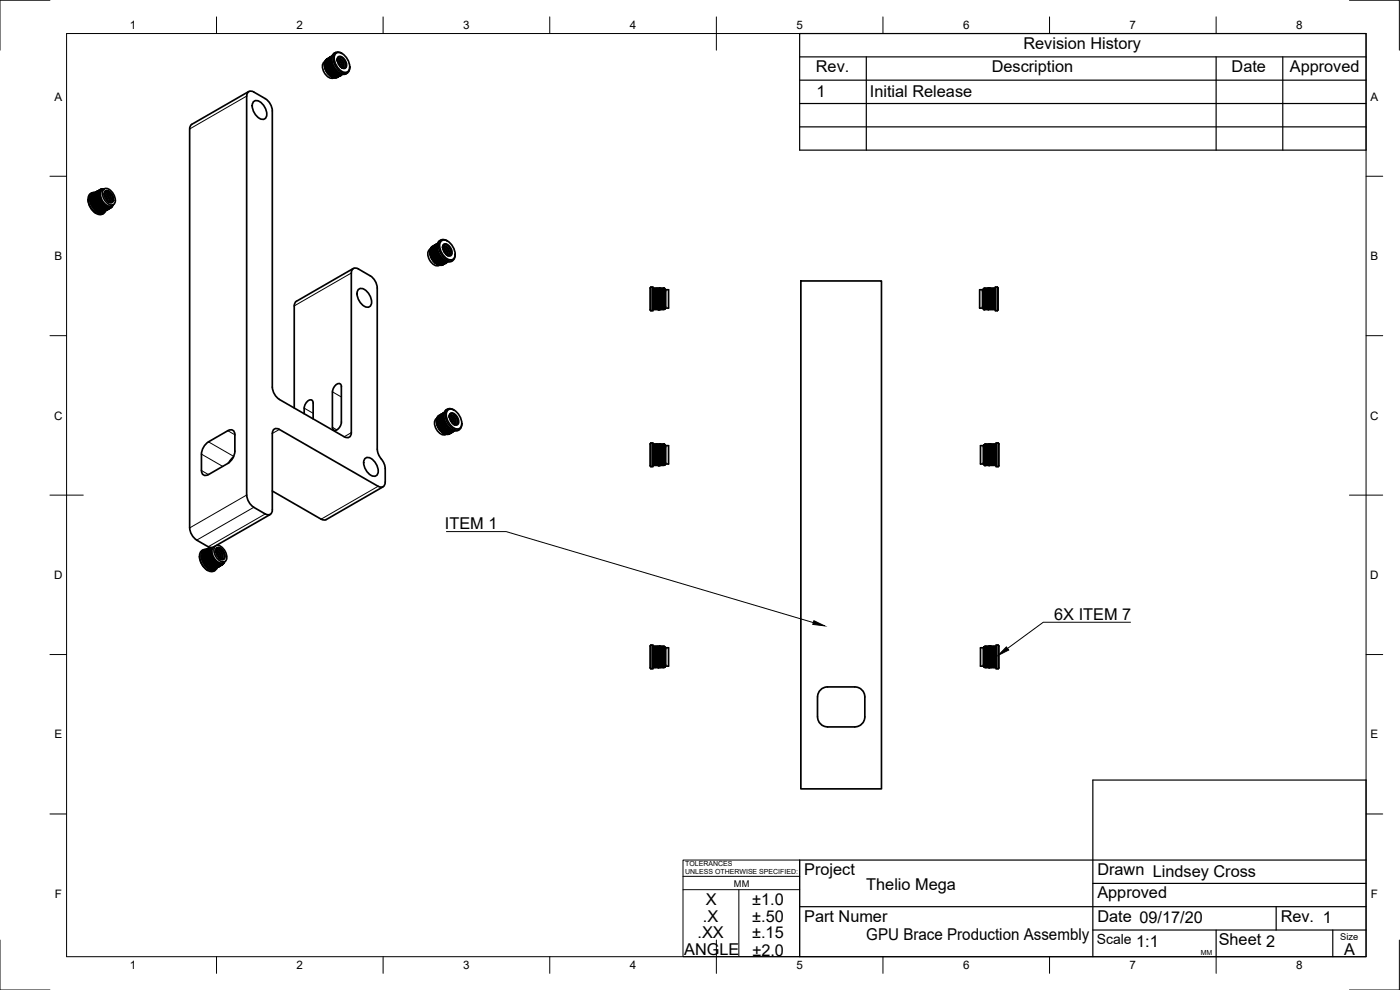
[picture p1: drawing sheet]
<svg xmlns="http://www.w3.org/2000/svg" width="420mm" height="297mm" viewBox="0 0 420 297" stroke-linecap="round" stroke-linejoin="round" font-family="sans-serif">
<defs><g id="words">
<g font-size="4.9">
<text x="307.1" y="14.6">Revision History</text>
<text x="244.9" y="21.6">Rev.</text>
<text x="297.6" y="21.6">Description</text>
<text x="369.6" y="21.6">Date</text>
<text x="387.1" y="21.6">Approved</text>
<text x="245" y="29.1">1</text>
<text x="261.1" y="29.1">Initial Release</text>
<text x="133.5" y="158.8">ITEM 1</text>
<text x="316.4" y="186">6X ITEM 7</text>
<text x="241.3" y="262.6">Project</text>
<text x="329.3" y="262.6">Drawn Lindsey Cross</text>
<text x="260" y="267">Thelio Mega</text>
<text x="329.3" y="269.5">Approved</text>
<text x="211.9" y="271.6">X</text>
<text x="225.8" y="271.6">±1.0</text>
<text x="209.3" y="281.5">.XX</text>
<text x="211" y="276.5">.X</text>
<text x="225.7" y="281.6">±.15</text>
<text x="225.8" y="276.6">±.50</text>
<text x="241.3" y="276.5">Part Numer</text>
<text x="329.3" y="276.5">Date 09/17/20</text>
<text x="384.3" y="276.5">Rev. 1</text>
<text x="205.3" y="286.6">ANGLE</text>
<text x="225.8" y="286.7">±2.0</text>
<text x="260" y="282.1">GPU Brace Production Assembly</text>
<text x="341" y="284">1:1</text>
<text x="365.8" y="283.6">Sheet 2</text>
<text x="403.4" y="286.5">A</text>
</g>
<text font-size="4.2" x="329.1" y="283.1">Scale</text>
<g font-size="3.5">
<text x="39" y="8.8">1</text>
<text x="89" y="8.8">2</text>
<text x="139" y="8.8">3</text>
<text x="189" y="8.8">4</text>
<text x="239" y="8.8">5</text>
<text x="289" y="8.8">6</text>
<text x="339" y="8.8">7</text>
<text x="389" y="8.8">8</text>
<text x="16.3" y="30.2">A</text>
<text x="411.3" y="30.2">A</text>
<text x="16.3" y="78">B</text>
<text x="411.3" y="78">B</text>
<text x="16.2" y="125.9">C</text>
<text x="411.2" y="125.9">C</text>
<text x="16.2" y="173.7">D</text>
<text x="411.2" y="173.7">D</text>
<text x="16.3" y="221.6">E</text>
<text x="411.3" y="221.6">E</text>
<text x="16.4" y="269.4">F</text>
<text x="411.4" y="269.4">F</text>
<text x="39" y="290.8">1</text>
<text x="89" y="290.8">2</text>
<text x="139" y="290.8">3</text>
<text x="189" y="290.8">4</text>
<text x="239" y="290.8">5</text>
<text x="289" y="290.8">6</text>
<text x="339" y="290.8">7</text>
<text x="389" y="290.8">8</text>
</g>
<g font-size="2.8">
<text x="220.3" y="266.1">MM</text>
<text x="402.3" y="282.1">Size</text>
</g>
<g font-size="2.1">
<text x="205.6" y="259.8">TOLERANCES</text>
<text x="205.6" y="262.3">UNLESS OTHERWISE SPECIFIED:</text>
<text x="360.4" y="286.5">MM</text>
</g>
</g></defs>
<!-- layer: Visible -->
<g fill="none" stroke="#000" stroke-width=".51">
<path d="M97.4 19.2a4.5 4.5 0 0 0 2.1 3.7M97.4 19.2l1 .3M97.4 19.2v.2M97.4 18.9v.3M97.4 18.9l1 .2M97.4 19a3.9 3.9 0 0 0 2.4 4.1M97.5 18.7l.9 .2M97.5 18.7l-.1 .2M97.5 19.8v.2M97.5 19.8l1.2 .3M97.5 18.4v.3M97.5 18.4l.9 .2"/>
<path d="M97.5 18.5a1.86 1.86 0 0 0-.5 2.6l.3 .7a2.42 2.42 0 0 0 2.8 1.6M98 17.8v.1M98.1 17.7l-.1 .1M98.4 18.9v.2M98.4 18.3l-.1 .3M98.4 18.4l-.8-.1-.1 .1M98.4 18.9h.1M98.4 18.4h.1M98.4 19.1l.1 .1M98.4 18.1l-.6-.1-.1 .3M98.4 18.1h.1M98.4 18.6v.3"/>
<path d="M98.4 19.5l.1 .2M98.4 19.5h.1M98.5 17.9l-.1 .2M98.5 18.9l.1 .8M98.5 18.4v.2M98.5 17.9l-.8 .2M98.5 17.9h.1M98.5 19.7l-1.1-.3 .1 .4M98.5 19.7l.4 .6M98.6 18.5l.1 .1M98.6 17.7l-.6 .1M98.6 17.7h.1"/>
<path d="M98.6 18.3v.2M98.6 19l.2 .2M98.6 17.9l-.1 .5M98.7 17.5l-.6 .2M98.7 17.5v.1M98.7 17.7v.1M98.7 17.5l-.1 .1M98.7 17.8v.3M98.7 19.6l.2 .2M98.7 17.5l.1 .1M98.8 17.5l-.1 .2M98.8 17.5v.1"/>
<path d="M98.8 17.3l-.4 .3M98.8 17.3l.1 .1M98.8 17.4l.8-.5-.8 .7M98.9 20l.1 .2M98.9 17.4l-.1 .1M98.9 17.4h.1M98.9 17.2l-.3 .2M98.9 17.2l-.1 .1M99 17.3h.1M99 17.2v.1M99 17.3l-.1 .1M99.1 17.1l.5-.3-.6 .4"/>
<path d="M99.2 17.1l-.2 .1M99.5 17.7l-.9 1.3v-.2M99.5 17.6l-.9 1.2M99.5 18l-.7 1.2v.4M99.5 17.3l-.9 1.2M99.5 18.2l-.8 1.4M99.5 17.2l-.9 1.1M99.6 17l-1 1M99.6 17l-.9 .8M99.6 18.5l-.8 1.5M99.7 18.7l-.7 1.5M99.8 19.1l-.7 1.5 .2 .2"/>
<path d="M99.9 19.3l-.6 1.5M100 19.7l-.2 .5a.7 .7 0 0 0 0 1.1l.1 .3M100.1 19.9l-.5 1.5M100.7 15.8a2.15 2.15 0 0 0-1 2.9 4.4 4.4 0 0 0 3.7 3.6l.4-.1M100.8 16a2.15 2.15 0 0 1 2.9 .9 3.7 3.7 0 0 1 .7 4.6 2.15 2.15 0 0 1-2.8-.9 3.7 3.7 0 0 1-.8-4.6zM101.2 17.9l.2-.6 .6-.3 .8 .4 .5 .6 .4 1.1v.8l-.6 .5-.6-.1M101.2 18.3l.8 .8 .2 1M101.2 18.3l.6 .7 .4 1M101.3 17.9l1 .8 .4 1-.1 .6M101.3 17.8l.6 .3 .6 .8 .2 .8-.1 .7M101.4 18.5l.7 1.2M101.4 17.2a1.36 1.36 0 0 1 2.1 .7l.4 1a1.04 1.04 0 0 1-.1 1.5 1.04 1.04 0 0 1-1.5-.3 2.57 2.57 0 0 1-.9-2.9z"/>
<path d="M101.6 17.6l-.3 .1-.1 .3M101.6 17.6l.7 .1 .7 1 .2 1.1-.4 .6 .3-.6-.2-1.3-.7-.8-.7-.1M101.7 17.5l-.5 .6M101.9 18.2l.7 1.2M102 17l1.2 1 .5 1.5M102.4 17.9l.7 1.2M102.4 15.9l.2 .2M102.5 15.9a1.63 1.63 0 0 0-2.1 .1 1.63 1.63 0 0 0-.4 2 4.5 4.5 0 0 0 3.9 4 1.54 1.54 0 0 0 1.1-1.7M74.7 27.5l-17.2 9.8-.5 .9v120.8l.7 1.7 .9 1 3.9 2.3 1.2 .3 17.4-9.9M76 30.6a1.86 1.86 0 0 1 2.8 .7l1 1.7a1.87 1.87 0 0 1-.8 2.8 4 4 0 0 1-3-5.2zM81.7 33.3v82.9l.3 1.2 .5 1.1 1.4 1.3M81.7 33.3l-.2-1.2-1-1.7-.9-.8-3.4-2a1.31 1.31 0 0 0-1.5-.1 1.31 1.31 0 0 0-.7 1.3l.1 119.7 .2 1.2 .9 1.7 1 .8 3.4 2a1.3 1.3 0 0 0 1.5 .1 1.3 1.3 0 0 0 .6-1.3v-22.9a1.3 1.3 0 0 1 .6-1.4 1.3 1.3 0 0 1 1.5 .1"/>
<path d="M97.5 20l.1 .4 1.3 .3M97.5 20l1.2 .3M97.6 20.4l.1 .2M97.7 20.6l.2 .4M97.7 20.6l1.4 .3M97.8 21l.2 .2M97.9 21l1.3 .2M98 21.2l.2 .4M98 21.2l1.4 .2M98.2 21.6l.1 .2M98.2 21.6l1.5 .1M98.3 21.8l.3 .3 1.5 .1"/>
<path d="M98.3 21.8l1.5 .1M98.5 22.1l.2 .2M98.6 20.1l.1 .2M98.7 22.3l.3 .2h1.5M98.7 20.3l.5 .6M98.7 22.3h1.6M98.9 20.7l.1 .2M99 20.2l.2 .3M99 22.5l.2 .2M99 20.6l-.1 .1M99.1 20.9l.3 .3M99.2 22.7l.2 .2"/>
<path d="M99.2 21.2l.2 .2M99.3 20.8l.2 .2M99.3 21.2h-.1M99.3 21.2l.4 .5M99.5 22.9v.1M99.5 21.4h-.1M99.6 21.7l.2 .2M99.7 21.7l.1 .2M99.9 21.9l.3 .2M100.1 22.1l.2 .2M100.1 21.8l.3 .3M100.2 22.1l-.1 .1"/>
<path d="M100.2 22.1l.2 .1M100.3 23.3l-.2 .1M100.3 20.2l-.4 1.4 .2 .2M100.4 22.3h-.1M100.4 22.2l.2 .2M100.5 20.5l-.4 1.3M100.5 22.5l.2 .1M100.6 22.4l-.1 .1M100.6 22.4l.2 .1M100.6 23.3h.2M100.7 20.8l-.4 1.2 .2 .2 .4-1.2M100.7 22.6l-1.5 .1"/>
<path d="M100.8 22.4l.2 .1M100.8 22.5l.5 .2M100.8 22.5l-.1 .1M101 22.7h.2M101 22.4l.3 .2M101.1 22.6l-1.7 .3M101.1 21.3l-.3 1.1-.3-.3M101.1 23.2h.1M101.2 22.8l-1.8 .1M101.3 22.7l-.1 .1M101.3 21.4l-.3 1.1M101.3 22.6v.1"/>
<path d="M101.3 23.1l-.2 .1M101.4 22.8h.2M101.5 22.8l-.4 .1a1.26 1.26 0 0 1-1.6 .1M101.5 22.6v.1M101.5 22.7v.1M101.5 22.5l.4 .2M101.5 23l-.3 .2M101.6 21.7l-.3 .9M101.6 22.8l-1.7 .4M101.7 22.7l-.1 .1M101.7 22.7h-.2M101.7 21.8l-.2 .8h-.2"/>
<path d="M101.9 22.8l-1.8 .4M101.9 22.6v.1M101.9 22.7v.1M102 22.5l.3 .1M102 22.7l-1.2 .6M102 22.7l-1.7 .6M102 22l-.3 .7M102 22.7l-.1 .1M102 22.5l-.1 .2M102.1 22.6l-.1 .1M102.2 22.1l-.3 .6M102.2 22.6l-1.4 .7"/>
<path d="M102.4 22.2l-.3 .4M102.6 22.2l-.3 .4M102.7 22.3l-.3 .1M102.8 22.3l-.3 .1M104.2 21.9l-.4 .3M104.9 20.1v.2M26.4 59.7a5.1 5.1 0 0 0 2.5 4.4M27.2 58.1a3.5 3.5 0 0 0 .4 4.8 2.71 2.71 0 0 0 3.1 1.3M27.2 59.6h.1M27.3 59.7l.1 .2M27.3 60v.1M27.3 60v.2"/>
<path d="M27.4 58.8h.1M27.5 58.5l-.1 .2M27.6 57.9l-.4 .2M27.6 58.4l1.1-.7-1.4 1.4M28 58.1h-.1M28.4 58.7l-1.1 1.5M28.4 59l-1 1.6M28.4 59.2l-.9 1.6M28.4 59v.2M28.4 59.2v.3M28.4 58.7v.3M28.4 58.5l-1.1 1.5"/>
<path d="M28.4 59.5l-.8 1.7M28.4 58.5v.2M28.4 59.5l-.7 2-.1-.3M28.5 58.2l-1.3 1.4M28.5 59.8l.1 .3M28.5 57.8l-.8 .5M28.5 58l.1 .5h-.2M28.6 58.6l.9 .2M28.6 58.9l1 .3M28.6 58.9h.1M28.6 58.9v.2M28.6 58.9v.3"/>
<path d="M28.6 59.1v.4M28.6 57.7a1.55 1.55 0 0 0-1.7 2.1 4.7 4.7 0 0 0 3.8 4.3l.8-.4 .2-.5M28.6 59.1l1.1 .3M28.6 59.1h.1M28.6 58.6v.3M28.6 59.5h.1M28.6 59.5l.1 .2M28.6 59.5l1.2 .3M28.7 57.8l-1.2 1.1-.1 .4M28.7 57.8v.2M28.7 58.2l.8 .1M28.7 59.7l1.2 .3"/>
<path d="M28.7 58.1v.3M28.7 59.7l.2 .6M28.7 58.1l-.8 .6-.6 1M28.9 57.8v.1M28.9 57.8h-.2M28.9 57.6l-1.5 1.2M29 57.5v.1M29 57.6l-.1 .1M29.1 57.5h-.2M29.1 57.5h.1M29.2 57.5l-1.7 1.1M29.5 58.3l.3 .2-.3 .1"/>
<path d="M29.5 58l-.8-.1v.2M29.5 58.6l-.9-.2v.2M29.5 58v.3M29.5 58.6l.1 .2M29.5 57.7l.3 .3h-.3M29.5 58.8l.4 .2-.3 .2M29.5 57.7l-.6 .1M29.6 57.6h-.6M29.6 57.6v.2M29.6 59.2l.1 .2M29.7 59.4l.4 .3-.3 .1M29.7 57.3l.2 .3h-.3"/>
<path d="M29.7 57.3l-.6 .2M29.8 57.2l-.7 .2M29.8 57.2l-.1 .1M29.8 59.8l.1 .2M30 57l.1 .2h-.3M30 57l-.5 .2M30.1 56.9l-.4 .2M30.1 56.9l-.1 .1M30.3 56.8v.2l-.2-.1M30.3 56.8l-.2 .1M30.3 56.8h.3M30.7 56.7h.4"/>
<path d="M31 56.9a1.66 1.66 0 0 1 2.5 .6 2.91 2.91 0 0 1 .5 3.9 3 3 0 0 1-3.2-2.9zM31 56.8a1.54 1.54 0 0 0-1 2.4 3.4 3.4 0 0 0 3.2 2.8l.6-.4M31.1 56.7v.1M31.1 56.7h.1M31.3 58.5l.7 .7 .3 1.2M31.3 56.6a1.91 1.91 0 0 0-.9 2.9l.3 .7a2.25 2.25 0 0 0 3.3 1.2M31.3 58.1l.6 .1 .7 .8 .3 .8-.2 .8 .1-.8-.2-.7-.5-.7zM31.5 57.5l.4-.1 .4 .2 .8 1.1M31.6 58.7l.7 1.2M31.7 57.3l.8 .1 .7 .6 .5 .9 .2 1.2M32.1 58.4l.7 1.2M32.3 57.9l.8 .7"/>
<path d="M32.3 57.2a2.63 2.63 0 0 1 1.5 3.5 2.14 2.14 0 0 1-2.5-2.5l.2-.7M32.3 57.2h-.5l-.3 .3M32.3 57.2l1.1 1 .5 1.4-.3 1-.4 .2-.6-.2M32.6 58.1l.7 1.2M33.1 58.7l.3 1.2-.2 .6-.4 .2M27.3 60.1v.2M27.3 60.2v.1M27.3 60.3l.1 .2M27.4 60.6h.1M27.4 60.6l.1 .3M27.4 60.6l.1 .2M27.5 60.8v.1"/>
<path d="M27.5 60.9l.1 .2M27.6 61.2l.3 .5M27.9 61.8l.1 .2M28 62h.1M28.1 62l.3 .5M28.3 62.3l.1 .3M28.3 62.3h.1M28.4 62.5v.1M28.4 62.5l.3 .3M28.6 60.2l-.7 1.6M28.6 60.1l.1 .3M28.7 62.8l.2 .2"/>
<path d="M28.7 60.4l.1 .4M28.7 60.4l-.7 1.6M28.8 60.1l1.3 .3M28.8 60.7l.1 .3M28.8 60.8l-.5 1.5M28.9 63l.2 .2M28.9 60.3h.1M28.9 60.3l1.3 .3M28.9 60.3l.1 .3M28.9 61l.2 .3M28.9 61l-.5 1.5M29 60.6l1.4 .3"/>
<path d="M29 60.6l.1 .3M29 60.7l.2 .2M29.1 63.2l.2 .1M29.1 63.2h.1M29.1 61.3l.2 .2M29.1 60.9h.1M29.1 61.3l-.4 1.5M29.2 60.9l1.4 .2M29.2 60.9l.1 .3M29.3 61.5l.2 .4M29.3 61.6l-.4 1.4M29.3 63.3h.1"/>
<path d="M29.3 63.3l.3 .2M29.3 61.2h.1M29.3 61.2l.2 .2M29.4 61.2l.1 .3M29.5 61.4v.1M29.5 61.8l.2 .2M29.5 61.5l1.5 .1M29.5 61.9l-.4 1.3M29.6 63.5h.1M29.6 63.5l.2 .1M29.6 61.5l.1 .2M29.7 62.1l-.4 1.2"/>
<path d="M29.7 62l.2 .2-.3 1.3M29.7 61.7l.2 .2M29.7 61.7v.1M29.7 61.8h1.6M29.7 61.8l.2 .1M29.9 61.9v.1M29.9 60l.4 .2-.2 .2M29.9 62l1.9-.1-.1 .3M29.9 62.3l.2 .2M30 62l.1 .2M30.1 60.4l.1 .2M30.1 62.5l.3 .2"/>
<path d="M30.1 62.5l-.3 1.1M30.2 62.2l.2 .2M30.2 60.6l.4 .1-.2 .2M30.3 63.6l.1 .1M30.4 60.9l.2 .2M30.5 62.4l.1 .1M30.5 62.5l.1 .1M30.6 62.5l.2 .1M30.6 62.8l.3 .1M30.6 62.8l-.2-.1-.1 .3a.32 .32 0 0 1 0 .4 .32 .32 0 0 1-.4 .1h-.1M30.6 62.8l-.4 .9h-.1M30.6 61.1l.4 .2-1.6-.1"/>
<path d="M30.6 62.6l.2 .1M30.7 63.7h-.2M30.8 62.7h.1M30.8 61.4l.2 .2M30.9 62.9l.1 .1M30.9 62.9l-.5 .8M31 62.7l.1 .1M31 61.6h.4l-.1 .2M31 63.6l-.1 .1M31.1 63l.1-.1 .1 .2M31.1 63l-.5 .7M31.1 64l-.4 .3"/>
<path d="M31.2 63.5h.1M31.3 61.8l.2 .2M31.4 62.9l.2 .1M31.5 63.1l-.7 .5M31.5 63.1l-.5 .5M31.5 62.9v.2M31.7 63v.1M31.7 63.1l-.5 .4M31.7 62.1l.2 .1M31.7 62.2h-1.5M31.9 62.9h.1M31.9 62.9l-.5 .5"/>
<path d="M31.9 62.9l.1 .1M31.9 63l-.2 .1M31.9 62.3l-1.5 .1M31.9 62.3l.4-.2-.1 .3M32.1 62.9v.1M32.1 63l-.3 .1M32.1 62.9h-.1M32.2 63h-.2M32.2 62.3l.2 .1M32.2 62.4l-1.6 .2M32.2 62.9l-.1 .1M32.3 62.9h.1"/>
<path d="M32.3 62.8h.1M32.4 60.5l-.1-.8-.6-1a.57 .57 0 0 1-.1-.9 .57 .57 0 0 1 .9 .3l.8 1.4v.7l-.3 .4M32.4 62.4l-1.6 .3M32.4 62.4l.3-.2-.1 .2M32.6 62.4l-1.5 .4M32.6 62.7l-.3 .2M32.8 62.4h-.1M32.8 62.4l.3-.2-.1 .2-1.4 .6M32.8 62.4l-1.7 .4M33.2 62.3l-1.1 .6M33.2 62.3l.2-.3v.2l-1.4 .8M33.2 62.3l-1.6 .6"/>
<path d="M33.7 62v-.2l-.3 .4M33.7 62l-.2 .1M33.8 61.5l-.1 .4M33.9 61.5l-.1 .1M33.9 61.5v.1M129.1 75.5a4.5 4.5 0 0 0 2 3.7M129.1 75.7v.3l1.2 .3M129.1 75.2v.3M129.1 75.7l1.1 .3M129.1 75.5l1 .2M129.1 75.2l.9 .2M129.1 75.5v.2"/>
<path d="M129.1 75.2a3.9 3.9 0 0 0 2.4 4.2M129.1 75l1 .2M129.1 75v.2M129.1 76l.1 .3M129.2 74.8a1.86 1.86 0 0 0-.6 2.6l.3 .7a2.42 2.42 0 0 0 2.8 1.5M129.2 76.3v.3M129.2 76.3l1.2 .3M129.2 74.5l.9 .1M129.2 74.5v.2M129.2 76.6l1.3 .3M129.3 76.6v.3M129.3 76.9l.2 .3 1.4 .3"/>
<path d="M129.3 76.9l1.4 .3M129.3 74.3v.2M129.3 74.3h.7M129.5 74.2l-.1 .1M129.5 77.2l.1 .3M129.6 74v.2M129.8 77.8l1.5 .2M129.8 77.8l.2 .2M129.9 78l.3 .3M129.9 78l1.5 .2M130 75.1v.3M130 74.6v.2"/>
<path d="M130 75.4h.1M130 74.3l.1 .1M130.1 74.9l-.9-.2-.1 .3M130.1 74.9v.3M130.1 75.7v.3M130.1 75.2v.2M130.1 74.6v.3M130.1 74.2h-.6M130.1 74.2h.1M130.1 74.1v.2M130.1 75.4l.1 .3h-.1M130.1 74.4v.2"/>
<path d="M130.2 76h.1M130.2 78.3l1.5 .1M130.2 75.7l.1 .3M130.2 74.2h.1M130.2 78.3l.2 .2M130.2 74.2l-.1 .2M130.2 73.9l-.6 .1M130.2 73.9l.1 .1M130.2 74.7l.1 .2M130.2 75.3l.2 .2M130.3 74.2v.2M130.3 76l.1 .3"/>
<path d="M130.3 76.3h.1M130.3 76.3l.1 .3M130.3 73.9v.1M130.3 73.8l-.1 .1M130.3 74v.2M130.3 78.5l.3 .3M130.3 78.5l1.6 .1M130.4 73.8l-.8 .2M130.4 76.3v.3M130.4 73.8h.1M130.4 73.8l-.1 .2M130.4 75.9l.2 .2"/>
<path d="M130.4 73.8l.1 .1M130.5 73.6l-.5 .2M130.5 73.6h.1M130.5 76.6l.1 .3M130.5 73.7l.8-.5-.9 .6M130.5 73.7l-.1 .1M130.5 76.9l.2 .3M130.6 73.5l-.4 .2M130.6 73.5h.1M130.6 73.5l-.1 .1M130.6 78.8l.2 .2M130.6 76.9h-.1"/>
<path d="M130.6 76.9l.2 .3M130.6 73.5v.1M130.6 73.5l.7-.4-.6 .4M130.7 77.2h.1M130.8 77.1l.3 .6M130.9 77.5l.1 .2M130.9 77.1l.3 .2M131 77.5h-.1M131 77.7l-1.4-.2 .2 .3M131.1 79.2l.2 .1M131.1 79.2l.4 .2M131.1 77.4l.5 .4"/>
<path d="M131.1 77.7h-.1M131.1 73.8l-.8 1.1-.1 .4 .9-1.3M131.1 77.7l.3 .2M131.2 74.3l-.9 1.3 .1 .3M131.2 73.5l-1 1.2M131.2 73.6l-1 1.1M131.2 74.5l-.8 1.4M131.2 73.3l-1 .9M131.2 73.2l-.9 .8M131.3 74.8l-.6 .9a.61 .61 0 0 0 .1 1M131.3 78l.2 .2M131.3 75l-.7 1.5"/>
<path d="M131.4 78h-.1M131.4 77.9l.6 .6M131.4 75.3l-.6 1.5 .1 .3M131.5 75.6l-.6 1.5M131.6 78.2h-.2M131.6 75.9l-.5 1.5M131.7 78.1l.3 .2M131.7 78.4l.2 .2M131.8 76.2l-.5 1.4M131.8 79.5l.2 .1M131.8 78.4h-.1M131.9 79.5l-.2 .2"/>
<path d="M132 76.5l-.5 1.4 .2 .2M132 78.5l-.1 .1M132 78.5l.3 .2M132.1 76.7l-.4 1.4M132.2 78.4l.2 .2M132.2 78.7l.2 .1M132.2 78.7l-1.6 .1M132.3 78.7l.2 .1M132.3 79.6h.1M132.3 72a2.15 2.15 0 0 0-1 2.9 4.4 4.4 0 0 0 3.7 3.7l.8-.4M132.3 77.1l-.3 1.2M132.4 78.9h-1.7l.4 .3"/>
<path d="M132.4 78.6l.2 .1M132.4 78.8v.1M132.5 72.3a2.15 2.15 0 0 1 2.8 .9 3.7 3.7 0 0 1 .8 4.5 2.15 2.15 0 0 1-2.9-.9 3.7 3.7 0 0 1-.7-4.5zM132.5 78.8l.4 .1M132.5 77.3l-.3 1.2-.2-.2M132.6 79.6h-.2M132.6 78.9l.2 .1M132.7 79l-1.6 .2M132.7 78.6l.2 .3M132.7 78.9v.1M132.7 77.5l-.3 1.1M132.8 79.5h.1"/>
<path d="M132.8 79l-1.5 .3M132.8 74.2l.2-.7 .6-.2 .8 .3 .6 .9 .3 .9-.1 .9-.4 .4-.7-.1M132.9 74.5l.7 .9 .3 1M132.9 74.6l.6 .7 .3 1M132.9 78.8l.4 .2M132.9 78.9l-.1 .1M132.9 77.7l-.3 1M132.9 78.8v.1M132.9 74.1l.7 .3 .5 .6 .2 .8v.8l-.3-1.5-.5-.7-.6-.3M133 79.4l-.2 .1M133.1 74.7l.6 1.3M133.1 73.4a1.36 1.36 0 0 1 2 .7l.5 1a1.04 1.04 0 0 1-.2 1.5 1.04 1.04 0 0 1-1.5-.2 2.57 2.57 0 0 1-.8-3z"/>
<path d="M133.1 79h.2M133.1 79.1l-1.6 .3M133.1 73.9l.8 .1 .6 .7 .3 1-.3 .9 .4-.9-.4-1.1-1-.8-.5 .1-.2 .4M133.1 79v.1M133.1 78.7l.2 .2M133.2 79.3l-.4 .2M133.2 77.9l-.3 1M133.3 79.1l-1.8 .3M133.3 73.8l-.5 .6M133.3 79v.1M133.3 78.9v.1M133.4 78.1l-.3 .8"/>
<path d="M133.5 79l-1.5 .6M133.5 78.9h.1M133.5 74.5l.7 1.2M133.5 78.9v.1M133.6 73.3l1.2 .9 .6 1.6M133.6 78.7l.2 .2M133.6 79l-1.6 .6M133.6 79l-1 .6M133.6 78.2l-.3 .7M133.7 79h-.2M133.7 78.8v.1M133.7 78.9h-.2"/>
<path d="M133.8 78.3l-.5 .6M133.8 78.9l-1.4 .7M133.9 78.9h-.2M134 74.2l.7 1.2M134.1 78.7h.1M134.1 78.5l-.5 .5M134.2 78.7l.2-.1-.3 .1M134.2 78.5l-.3 .4M134.3 72.3a1.65 1.65 0 0 0-2.2-.2 1.65 1.65 0 0 0-.5 2.1 4.5 4.5 0 0 0 3.9 4.1 1.54 1.54 0 0 0 1.1-1.8M136.6 76.4v.2M106 80.5l-17.1 9.9-.4 .5-.2 .9v30.6M107.4 87a1.86 1.86 0 0 1 2.9 .6l1 1.8a1.87 1.87 0 0 1-.9 2.8 4 4 0 0 1-3-5.2z"/>
<path d="M107.5 80.7l3.6 2 .9 .8 1 1.7 .2 1.2M107.6 80.7a1.29 1.29 0 0 0-1.5-.2 1.29 1.29 0 0 0-.7 1.4v47.9a1.28 1.28 0 0 1-.6 1.4 1.28 1.28 0 0 1-1.5-.2M113.2 86.4v48.4a6.7 6.7 0 0 0 1.8 3.8l.6 2v4.1a1.29 1.29 0 0 1-.6 1.3 1.29 1.29 0 0 1-1.5-.1M195.3 86.1l-.2 .3v6.6l.2 .2M195.3 86.1v7.1M195.3 86.1h.6v7.1h-.6M195.9 92.1h.2M196 86.8v6M196 91.4h.1M196 91.6h.1M196 91.9h.1M196 92.3h.1"/>
<path d="M196 92.4l.1 .1M196 92.6h.1M196 92.7h.1M196 92.8h.1M196.1 86.6l1.6-.1zM196.1 86.5l-.1 .3M196.1 86.6h-.1M196.1 86.6l-.1 .1M196.1 86.7l-.1 .1M196.1 86.9l1.6-.3zM196.1 86.9h-.1M196.1 87l-.1 .1"/>
<path d="M196.1 87.2l-.2 .1M196.1 87.4l-.1 .1M196.1 87.7h-.1M196.1 87.9l-.1 .1M196.1 88.2l-.1 .1M196.1 88.5l-.1 .1M196.1 88.8l-.1 .1M196.1 89.1l-.1 .1M196.1 89.5h-.1M196.1 89.8h-.1M196.1 90.2h-.1M196.1 90.4l-.1 .1"/>
<path d="M196.1 90.8h-.1M196.1 91l-.1 .1M196.7 86.5l-.6 .1 .9-.1M197 92.8h.7M197.3 92.8h.4M197.7 92.7h-1.7M197.7 92.7l-1.4 .1M197.7 86.5v6.2M197.7 86.7l-1.6 .5v.2l1.6-.6M197.7 87l-1.6 .7v.2l1.6-.8M197.7 87.4l-1.6 .8v.3l1.6-.9M197.7 87.9l-1.6 .9v.3l1.6-1"/>
<path d="M197.7 88.4l-1.6 1.1v.3l1.6-1.1M197.7 89.1l-1.6 1.1v.2l1.6-1M197.7 89.7l-1.6 1.1v.2l1.6-1M197.7 90.4l-1.6 1v.2l1.6-1M197.7 91l-1.6 .9v.2l1.6-.8M197.7 91.6l-1.6 .9 1.6-.7M197.7 92.4l-1.6 .4 1.6-.3M197.7 92.8h.1M197.7 87.3h.2M197.9 92.8h.7M197.9 92.6v.2M197.9 89.7v.9"/>
<path d="M197.9 87.4h.1M197.9 87.9h.1M197.9 88.1h.1M197.9 88.5h.1M197.9 88.7h.1M197.9 89.1h.1M197.9 89.4h.1M197.9 89.7l.1 .1M197.9 90l.1 .1M197.9 90.4h.1M197.9 90.6l.1 .1M197.9 91.2l.1 .1"/>
<path d="M197.9 91.5l.1 .1M197.9 91.7l.1 .1M197.9 92l.1 .1M197.9 92.2l.1 .1M197.9 92.4l.1 .1M197.9 92.5l.1 .1M197.9 92.6l.1 .1M197.9 92.7l.1 .1M197.9 92.1l-1.8 .6 1.6-.5M197.9 92.8h.4M197.9 89.3v.4M197.9 90.6v.4"/>
<path d="M198 86.6h.1M198 92.8h1.3M198 86.5l1.3 .1M198 86.5l1.3 .2M198 91l-.1 1.5M198 86.5l-.1 2.9M198 86.7h-.1M198 86.8l-.1 .1M198 87h-.1M198 87.2h-.1M198 87.6h-.1M198 86.5l-.1 .1"/>
<path d="M198.6 86.5h.7M198.9 86.5h.4M199.3 86.5l.3 .3-.1 5.9M199.3 86.5l.2 .3-.2-.2 .2 .3-.2-.1 .2 .4h-.2l.2 .4h-.2l.2 .5h-.2l.2 .6h-.2l.2 .6-.2 .1 .2 .5-.2 .1 .2 .5-.2 .2 .2 .4-.2 .2 .2 .3-.2 .2 .2 .2-.2 .8 .2-.1-.2 .1M199.3 86.8l-1.3-.2 1.3 .3M199.3 87.2l-1.3-.5 1.3 .6M199.3 87.6l-1.3-.6 1.3 .8M199.3 88.1l-1.3-.7v.2l1.3 .8M199.3 88.7l-1.3-.8v.2l1.3 .9M199.3 89.4l-1.3-.9v.2l1.3 .9M199.3 90l-1.3-.9v.3l1.3 .9M199.3 90.7l-1.3-.9v.3l1.3 .8"/>
<path d="M199.3 91.3l-1.3-.9v.3l1.3 .8M199.3 91.8l-1.3-.8v.3l1.3 .7M199.3 92.3l-1.3-.7v.2l1.3 .6M199.3 92.6l-1.3-.5v.2l1.3 .4M199.3 92.8l-1.3-.3 1.3 .3M199.6 87.3h.2M199.6 92.1h.2M199.8 86.9h.8v5.5h-.8zM240.3 84.3h24.2v152.4h-24.2zM294 86.9h.9v5.5h-.9zM294.9 87.3h.2M294.9 92.1h.2"/>
<path d="M295.3 92.8h1.4M295.3 92.7l1.4 .1M295.3 92.4l1.4 .4-1.4-.3M295.3 92l1.4 .7-1.4-.5M295.3 91.6l1.4 .8-1.4-.6M295.3 91l1.4 .8v.2l-1.4-.8M295.3 90.4l1.4 .8v.2l-1.4-.8M295.3 89.7l1.4 .9v.3l-1.4-.9M295.3 89.1l1.4 .9v.2l-1.4-.9M295.3 88.4l1.4 .9v.3l-1.4-.9M295.3 87.8l1.4 .9v.2l-1.4-.8M295.3 87.4l1.4 .7v.2l-1.4-.7"/>
<path d="M295.3 87l1.4 .6v.2l-1.4-.7M295.3 86.7l1.4 .4v.2l-1.4-.5M295.3 86.6l1.4 .3zM295.4 86.5l1.3 .1M295.8 92.8h-.5h.7M296 86.5l.7 .1M296.3 86.5l.4 .1M296.7 86.6l-1.4-.1-.2 .2 .2-.1-.2 .2 .2-.1-.2 .3h.2l-.2 .3 .2 .1-.2 .3 .2 .1-.2 .4 .2 .2-.2 .4 .2 .3-.2 .3 .2 .3v.3h-.2l.2 .4v.2h-.2l.2 .4v.2h-.2l.2 1.3-.2-.1 .2 .4-.2-.2 .2 .2-.2-.2v-5.9M296.7 90v2.8M296.7 92h.1M296.7 91.4v.1M296.7 91.2h.1"/>
<path d="M296.7 90.9h.1M296.7 90.6h.1M296.7 90.2v.1M296.7 89.3v.1M296.7 88.9v.1M296.7 88.7h.1M296.7 88.3v.1M296.7 88.1h.1M296.7 87.8h.1M296.7 87.6h.1M296.7 87.1v.1M296.7 86.9v.1"/>
<path d="M296.7 86.8v.1M296.7 86.7h.1M296.7 86.6v.1M296.7 86.9v1.5M296.7 88.7v.9M296.7 92.8h.1M296.7 92.7v.1M296.7 92.6v.1M296.7 92.5h.1M296.7 92.3v.1M296.7 92.2h.1M296.7 91.7v.1"/>
<path d="M296.7 92.1h.3M296.7 86.7v.1M296.7 89.6v.4M296.7 88.4v.3M297 86.5h.6M297 87.1l1.5-.4-1.8 .6M297 86.7v6.1M297 92.8l1.5-.1zM297 92.8l1.5-.4-1.5 .4M297 92.6l1.5-.6v.1l-1.5 .6M297 92.2l1.5-.8v.3l-1.5 .7M297 91.8l1.5-.9v.2l-1.5 .9"/>
<path d="M297 91.3l1.5-1.1v.3l-1.5 1M297 90.7l1.5-1.1v.3l-1.5 1M297 90l1.5-1.1v.3l-1.5 1.1M297 89.4l1.5-1.1v.3l-1.5 1M297 88.7l1.5-.9v.2l-1.5 1M297 88.1l1.5-.8v.2l-1.5 .9M297 87.6l1.5-.7-1.5 .9M297 86.8l1.5-.3-1.5 .4M297 86.5h.4M297 86.5v.1M297.6 92.8h.9h-.6M298.3 86.5l-1.3 .2"/>
<path d="M298.5 86.5l-1.5 .2M298.5 88.6h.1M298.5 88h.1M298.5 87.5h.1M298.5 87.3h.2M298.5 87l.1 .1M298.5 86.9h.1M298.5 86.7l.1 .1M298.5 86.7h.1M298.5 86.6h.1M298.6 86.6h.1M298.6 92.7h.1"/>
<path d="M298.6 92.6v.2M298.6 86.6v6M298.6 92.7h-.1M298.6 92.6l-.1 .1M298.6 92.4l-.1 .1M298.6 92.3l-.1 .1M298.6 91.9l-.1 .1M298.6 91.6l-.1 .1M298.6 91.4h-.1M298.6 91.1h-.1M298.6 90.8l-.1 .1M298.6 90.5h-.1"/>
<path d="M298.6 90.2h-.1M298.6 89.8l-.1 .1M298.6 89.5l-.1 .1M298.6 89.2h-.1M298.6 88.9h-.1M298.6 88.3h-.1M298.6 87.7l-.1 .1M298.7 92.1h-.2M299.3 86.1l.3 .3v6.6l-.3 .2M299.3 86.1v7.1M299.3 86.1h-.6v7.1h.6M83.8 119.9l19.5 11.1"/>
<path d="M102.4 116v10.6M102.5 116a.9 .9 0 0 0-.7-.9 .9 .9 0 0 0-1 .4l-.8 1.2-.2 .9v10.6a.91 .91 0 0 0 .6 1 .91 .91 0 0 0 1.1-.5l.8-1.2 .2-.9M70.1 137.2l-1.5 1.7M70.5 130.5v4.9M70.5 130.5a1.29 1.29 0 0 0-.6-1.4 1.29 1.29 0 0 0-1.5 .1l-5.8 3.4-1.3 1.3-.8 1.7v5.6M70.5 135.4l-.5 1.8-1.1 1.5-6.3 3.7a1.29 1.29 0 0 1-1.5 .1 1.29 1.29 0 0 1-.6-1.3M83.8 128.8l29.7 17.1M94 120.9a.9 .9 0 0 0-.7-1 .9 .9 0 0 0-1 .5l-.6 .7a4.4 4.4 0 0 0-.4 3M94 120.9v4.8M109.4 137.7a1.86 1.86 0 0 1 2.9 .7l1 1.7a1.87 1.87 0 0 1-.9 2.8 4 4 0 0 1-3-5.2zM131 125.6a3.2 3.2 0 0 0 1.3 4.6 1.31 1.31 0 0 0 1.6 .1M131 126.2a4.5 4.5 0 0 0 2.1 3.7"/>
<path d="M131 126.4l.1 .4M131 125.9v.3M131 126.4l1.1 .3M131 126.2l1.1 .3M131 125.9l1 .2M131 126.2l.1 .2M131.1 126a3.9 3.9 0 0 0 2.4 4.1M131.1 126.8l1.1 .2M131.1 126.8v.2M131.1 127l.1 .4 1.4 .2M131.1 125.4v.3M131.1 127l1.3 .3"/>
<path d="M131.1 125.4l.9 .2M131.1 125.5l-.1 .1M131.2 127.4l.1 .2M131.3 127.6l.2 .4M131.3 127.6l1.4 .3M131.3 125v.3M131.3 125l.7 .1M131.5 128l1.4 .2M131.5 128l.1 .2M131.6 128.2l.2 .3 1.5 .2M131.6 128.2l1.4 .2M131.6 124.8v.1"/>
<path d="M131.8 128.5l.1 .3M132 128.8l.2 .3M132 128.8l1.5 .1M132 125.9l-.9-.2v.2M132 125.3l-.8-.1v.2M132 125.9h.1M132 125.6h.1M132 125.3l.1 .1M132 125.9v.2M132 125.3v.3M132 126.1l.1 .1M132 125.1l.1 .3"/>
<path d="M132.1 126.5h.1M132.1 125.6v.3M132.1 126.5v.2M132.1 125.9l.1 .6M132.1 125.4v.2M132.1 124.9l-.1 .2M132.1 126.7h.1M132.2 124.9l-.8 .1M132.2 129.1h1.5M132.2 126.5l.2 .6M132.2 124.9l.1 .2M132.2 129.1l.1 .2"/>
<path d="M132.2 124.9l-.1 .2M132.2 124.6l-.6 .2M132.2 124.6v.1M132.2 125.5l.1 .1M132.2 126l.2 .2M132.2 127l.2 .1M132.3 127.1l.1 .2M132.3 124.5l-.7 .3M132.3 124.5h.1M132.3 124.7v.1M132.3 124.5l-.1 .1M132.4 129.3l.2 .2"/>
<path d="M132.4 129.3h1.5M132.4 127.3h.1M132.4 127.1l.4 .8M132.4 124.5v.1M132.4 124.5l-.1 .2M132.4 126.6l.2 .2M132.4 124.5l.1 .1M132.4 124.3l-.4 .3M132.4 124.3l.1 .1M132.5 124.4l.7-.5-.8 .7M132.5 124.4l-.1 .1M132.5 124.4h.1"/>
<path d="M132.5 127.7l.2 .2M132.6 124.2l-.4 .2M132.6 124.2v.1M132.6 124.2l-.2 .1M132.6 127.2l.2 .2M132.6 129.5l.2 .2M132.6 124.3h.1M132.6 124.3l-.1 .1M132.6 124.2h.1M132.7 127.9h.1M132.8 124.1l.5-.3-.7 .4M132.8 127.9l.2 .3"/>
<path d="M132.8 124.1l-.2 .1M132.9 128.2l.1 .2M133.1 129.9l.2 .1M133.1 129.9h.1M133.1 124.5l-.9 1.5M133.1 124.7l-.9 1.3M133.1 128.4l.3 .3M133.2 130h.1M133.2 125l-.9 1.4 .1 .2 .8-1.4M133.2 124.2l-1 1.3M133.2 124.3l-1 1.2M133.2 124l-1 1 .1-.2"/>
<path d="M133.2 124l-.9 .8M133.2 125.5l-.7 1.5M133.3 130l.2 .2M133.3 128.7l.2 .2M133.3 128.7l.1 .2M133.3 128.3l.2 .3M133.3 125.7l-.7 1.5-.1-.2M133.4 126.1l-.3 .5a.81 .81 0 0 0-.1 1.2l.1 .2M133.5 126.3l-.6 1.5M133.5 128.6l.2 .2M133.5 128.9l.3 .2M133.6 126.6l-.5 1.5 .2 .2 .5-1.4"/>
<path d="M133.7 128.8l.3 .2M133.7 129.1l.2 .2M133.8 130.2l.2 .1M133.8 129.1l.1 .2M133.8 129.1h-.1M133.9 123a3.5 3.5 0 0 0 .5 4.8 2.71 2.71 0 0 0 3 1.3M133.9 127.2l-.4 1.4M134 129.2l.3 .2M134.1 127.5l-.4 1.3M134.2 129.5l.2 .1M134.2 129.5h-1.6M134.2 129.4v.1"/>
<path d="M134.2 129.4l.2 .1M134.3 130.3h.1M134.3 122.8l-.4 .2M134.3 127.8l-.3 1.2 .1 .2 .4-1.2M134.4 129.6h-1.7l.4 .3M134.4 123a2.15 2.15 0 0 1 2.9 .9 3.7 3.7 0 0 1 .8 4.6 2.15 2.15 0 0 1-2.9-.9 3.7 3.7 0 0 1-.8-4.6zM134.4 129.5l.3 .1M134.5 129.5l-.1 .1M134.6 130.3h-.2M134.6 129.7h.2M134.7 129.3l.2 .3M134.7 128.3l-.3 1.1"/>
<path d="M134.8 129.8l-1.6 .2M134.8 124.9l.3-.7 .6-.2 .8 .5 .5 .7 .3 .9v.8l-.4 .5-.8-.1M134.9 125.3l.7 .8 .2 1M134.9 125.3l.6 .8 .3 .9M134.9 129.6h.2M134.9 129.7l-1.8 .2M134.9 129.7l-.1 .1M134.9 128.4l-.3 1.1-.4-.4M134.9 124.8l.5 .3 .6 .7 .3 1-.1 .5M134.9 129.6v.1M134.9 124.8l.6 .3 .6 .7 .2 .8-.1 .7M135 125.5l.7 1.2"/>
<path d="M135.1 124.2a1.36 1.36 0 0 1 2 .7l.5 1a1.04 1.04 0 0 1-.2 1.5 1.04 1.04 0 0 1-1.5-.3 2.57 2.57 0 0 1-.8-2.9zM135.1 129.6v.1M135.1 129.8h.2M135.1 129.8l-1.6 .4M135.1 129.7v.1M135.1 129.7l.2 .1M135.1 129.5l.2 .2M135.1 130l-.3 .2 .2-.1M135.2 128.7l-.3 .9M135.3 129.8l-1.8 .3M135.3 124.5l-.5 .6M135.3 124.5l-.3 .1-.2 .4"/>
<path d="M135.3 124.5l.7 .3 .7 1 .1 .9-.4 .7 .4-.6-.3-1.2-.7-.9-.7-.1M135.3 129.6v.1M135.4 128.8l-.3 .8M135.5 129.8l-1.5 .5M135.5 129.7h-.2M135.5 129.6v.1M135.5 125.2l.7 1.2M135.5 129.7v.1M135.6 124l1.2 1 .6 1.5M135.6 129.5l.1 .1M135.6 129.7l-1.6 .6M135.6 129.7l-1 .6"/>
<path d="M135.6 129l-.3 .7M135.6 129.7h-.1M135.7 129.5v.1M135.7 129.6l-.1 .1M135.7 129.6l-.2 .1M135.8 129.1l-.3 .6M135.8 129.6l-1.4 .7M135.9 129.6h-.2M135.9 129.6h-.1M136 124.9l.7 1.2M136.1 129.4v.1M136.1 129.2l-.4 .4"/>
<path d="M136.2 129.2l-.3 .4M136.2 123a1.65 1.65 0 0 0-2.1-.1 1.65 1.65 0 0 0-.5 2.1 4.5 4.5 0 0 0 3.9 4 1.72 1.72 0 0 0 1.1-1.9M136.4 129.3l-.3 .2M136.4 129.3l-.2 .1M137.8 128.9l-.4 .3M195.3 132.9l-.2 .3v6.6l.2 .2M195.3 132.9v7.1M195.3 132.9h.6v7.1h-.6M195.9 138.8l.2 .1M196 133.4v.2M196 133.6v5.9M196 138.2h.1"/>
<path d="M196 138.4h.1M196 138.6l.1 .1M196 139.1h.1M196 139.2h.1M196 139.3l.1 .1M196 139.4l.1 .1M196 139.5l.1 .1M196 139.5h.1M196 133.4h.1M196.1 133.4l1.6-.1zM196.1 133.4l-.1 .1M196.1 133.5l-.1 .1"/>
<path d="M196.1 133.7h-.1M196.1 133.8l-.1 .1M196.1 134l-.2 .1M196.1 134.2l-.1 .1M196.1 134.5h-.1M196.1 134.7l-.1 .1M196.1 135l-.1 .1M196.1 135.3h-.1M196.1 135.6l-.1 .1M196.1 135.9l-.1 .1M196.1 136.3h-.1M196.1 136.6h-.1"/>
<path d="M196.1 136.9l-.1 .1M196.1 137.2l-.1 .1M196.1 137.6h-.1M196.1 137.8h-.1M196.7 133.3h-.6h.9M197 139.6h.7M197.3 139.6h.4M197.7 139.5l-1.6 .1M197.7 139.5l-1.4 .1M197.7 133.3v6.2M197.7 133.3l-1.6 .5 1.6-.4M197.7 133.5l-1.6 .5v.2l1.6-.6"/>
<path d="M197.7 133.8l-1.6 .7v.2l1.6-.8M197.7 134.2l-1.6 .8v.3l1.6-.9M197.7 134.6l-1.6 1v.3l1.6-1M197.7 135.2l-1.6 1.1v.3l1.6-1.1M197.7 135.9l-1.6 1v.3l1.6-1.1M197.7 136.5l-1.6 1.1v.2l1.6-1M197.7 137.2l-1.6 1v.2l1.6-1M197.7 137.8l-1.6 .9v.2l1.6-.9M197.7 138.4l-1.6 .8 1.6-.6M197.7 139.2l-1.6 .4 1.6-.3M197.7 139.5v.1M197.7 134.1h.2"/>
<path d="M197.9 139.5l.7 .1M197.9 139.4v.1M197.9 137.8v1.5M197.9 136.5l.1 1M197.9 134.7h.1M197.9 134.9h.1M197.9 135.2l.1 .1M197.9 135.5h.1M197.9 135.9h.1M197.9 136.5l.1 .1M197.9 136.8h.1M197.9 137.1l.1 .1"/>
<path d="M197.9 137.8h.1M197.9 138l.1 .1M197.9 138.3l.1 .1M197.9 138.5l.1 .1M197.9 139h.1M197.9 139.2h.1M197.9 139.3h.1M197.9 139.4l.1 .1M197.9 139.5l.1 .1M197.9 139.5l.4 .1M197.9 136.1v.4M197.9 137.4v.3"/>
<path d="M197.9 139.3l.1 .1M198 133.3h.1M198 139.6h1.3M198 133.3l1.3 .1M198 133.3l1.3 .2M198 133.3v2.9M198 133.4h-.1M198 133.5h-.1M198 133.6h-.1M198 133.8h-.1M198 133.9l-.1 .1M198 134.2h-.1"/>
<path d="M198 134.4h-.1M198 138.9l-1.9 .6 1.6-.5M198 139.2l1.3 .3zM198.6 133.3h.7M198.9 133.3h.4M199.3 133.3l.3 .3-.1 5.8M199.3 133.3l.2 .2-.2-.1 .2 .3-.2-.1 .2 .4-.2-.1 .2 .5h-.2l.2 .5h-.2l.2 .6h-.2l.2 .5-.2 .2 .2 .5-.2 .1 .2 .5-.2 .1 .2 .4-.2 .3 .2 .3-.2 .2 .2 .2-.2 .7 .2-.1-.2 .2 .2-.2-.2 .2M199.3 133.6l-1.3-.3 1.3 .4M199.3 133.9l-1.3-.4 1.3 .6M199.3 134.4l-1.3-.6 1.3 .8M199.3 134.9l-1.3-.7v.2l1.3 .8M199.3 135.5l-1.3-.8v.2l1.3 .9"/>
<path d="M199.3 136.2l-1.3-.9v.2l1.3 .9M199.3 136.8l-1.3-.9v.3l1.3 .9M199.3 137.4l-1.3-.8v.2l1.3 .9M199.3 138.1l-1.3-.9v.3l1.3 .8M199.3 138.6l-1.3-.8v.3l1.3 .7M199.3 139l-1.3-.6v.2l1.3 .6M199.3 139.3l-1.3-.4v.1l1.3 .5M199.6 134.1h.2M199.6 138.8h.2M199.8 133.7h.8v5.5h-.8zM294.3 133.7h.8v5.5h-.8zM295.1 134.1h.2"/>
<path d="M295.1 138.8h.2M295.4 133.5l-.1 5.9 .3 .2M295.6 133.3l1.3 .1M295.6 133.3l-.2 .2 .2-.2-.2 .2h.2l-.2 .2 .2 .1-.2 .3h.2l-.2 .4 .2 .1-.2 .4 .2 .2-.2 .3 .2 .3-.2 .3 .2 .4v.3l-.2-.1 .2 .4v.3h-.2l.2 1.6-.2-.1 .2 .4-.2-.1 .2 .3-.2-.1 .2 .2M295.6 139.5l1.3 .1M295.6 139.2l1.3 .4-1.3-.3M295.6 138.8l1.3 .6-1.3-.4M295.6 138.3l1.3 .8-1.3-.5M295.6 137.8l1.3 .7v.2l-1.3-.7M295.6 137.1l1.3 .9v.2l-1.3-.8M295.6 136.5l1.3 .9v.3l-1.3-.9M295.6 135.8l1.3 .9v.3l-1.3-.9"/>
<path d="M295.6 135.2l1.3 .9v.3l-1.3-.9M295.6 134.6l1.3 .9v.2l-1.3-.8M295.6 134.1l1.3 .8v.2l-1.3-.8M295.6 133.8l1.3 .5v.2l-1.3-.6M295.6 133.5l1.3 .4v.2l-1.3-.5M295.6 133.3l1.3 .4-1.3-.3M295.6 139.6h.7M295.6 139.6h.4M296.3 133.3l.7 .1M296.6 133.3l.4 .1M296.9 138.7h.1M296.9 138.2h.1"/>
<path d="M296.9 138h.1M296.9 137.7h.1M296.9 137.4h.1M296.9 137l.1 .1M296.9 136.7l.1 .1M296.9 136.4h.1M296.9 136.1h.1M296.9 135.7l.1 .1M296.9 135.5h.1M296.9 134.9h.1M296.9 134.5l.1 .1M296.9 134.3l.1 .1"/>
<path d="M296.9 134.1h.1M296.9 133.9l.1 .1M296.9 133.7l.1 .1M296.9 133.6h.1M296.9 133.4l.1 .1M296.9 133.4h.1M297 133.5v.1M297 133.4v.1M297 133.6l-.1 1.5M297 135.5v.9M297 136.8l-.1 2.8M297 139.5l-.1 .1"/>
<path d="M297 139.4h-.1M297 139.3h-.1M297 139.1h-.1M297 138.9l-.1 .1M297 138.5h-.1M297 136.4v.4M297 135.2v.3M297.2 133.3h.7M297.2 133.4v6.2M297.2 139.6l1.6-.2zM297.2 139.6l1.6-.5zM297.2 139.3l1.6-.6v.2l-1.6 .5"/>
<path d="M297.2 139l1.6-.8v.3l-1.6 .7M297.2 138.6l1.6-.9v.2l-1.8 .9M297.2 138l1.6-1v.3l-1.6 1M297.2 137.4l1.6-1v.2l-1.6 1.1M297.2 136.8l1.6-1.1v.3l-1.6 1.1M297.2 136.1l1.6-1v.2l-1.6 1.1M297.2 135.5l1.6-1v.3l-1.6 .9M297.2 134.9l1.6-.8v.1l-1.6 .9M297.2 134.4l1.6-.7-1.6 .9M297.2 133.9l1.6-.5-1.8 .7M297.2 133.6l1.6-.3-1.6 .4M297.2 133.3h.4"/>
<path d="M297.2 133.3v.1M297.9 139.6h.9h-.6M298.6 133.3l-1.4 .1M298.8 135.3h.1M298.8 134.8h.1M298.8 134.2l.1 .1M298.8 134.1h.2M298.8 133.8l.1 .1M298.8 133.7h.1M298.8 133.5l.1 .1M298.8 133.4l.1 .1M298.9 133.4h.1"/>
<path d="M298.9 133.4h-1.7M298.9 139.3v.2M298.9 133.4v5.9M298.9 139.4v.1M298.9 139.5l-.1 .1M298.9 139.3l-.1 .1M298.9 139.2l-.1 .1M298.9 139.1h-.1M298.9 138.6l-.1 .1M298.9 138.4l-.1 .1M298.9 138.2h-.1M298.9 137.8l-.1 .1"/>
<path d="M298.9 137.6l-.1 .1M298.9 137.3h-.1M298.9 137h-.1M298.9 136.6h-.1M298.9 136.3l-.1 .1M298.9 136h-.1M298.9 135.7h-.1M298.9 135.1h-.1M298.9 134.5h-.1M299 138.8l-.2 .1M299.6 132.9l.2 .3v6.6l-.2 .2M299.6 132.9v7.1"/>
<path d="M299.6 132.9h-.6v7.1h.6M81.7 147.3l14.7 8.5M96.4 155.8l.8 .2 .7-.1M115 146.1l-17.1 9.8M59.9 166.8a5.2 5.2 0 0 0 2.5 4.4M60.7 166.5l.1 .5M60.7 167.1v.1M60.7 167.1l.1 .2M60.7 166.3l.1 .1M60.7 167.1l.1 .3M60.8 167.3v.1M60.8 167.4l.1 .2"/>
<path d="M60.8 167.7l.1 .3M60.8 167.7l.1 .2M60.9 167.9v.1M60.9 168l.2 .2M61 165a2.15 2.15 0 0 0-1 2.8 4.4 4.4 0 0 0 3.7 3.7l.9-.4M61 168.3h.1M61.1 168.3l.1 .2M61.1 168.3l.1 .3M61.1 165.4v.2M61.2 168.5l.2 .3M61.3 168.9h.1M61.3 168.9l.2 .2"/>
<path d="M61.4 168.9l.1 .2M61.5 169.1h.1M61.5 165.1l-.1 .1M61.5 169.1l.2 .3M61.7 169.4h.1M61.7 169.4l.2 .2M61.8 166.1l-1 1.6M61.8 166.1l-.9 1.8M61.8 166.3l.1 .3M61.8 165.8v.3M61.8 165.6l-1.1 1.5M61.9 165.6l-1.1 1.7"/>
<path d="M61.9 166.7v.2M61.9 166.7l-.9 1.6M61.9 169.6v.1M61.9 169.6l.2 .3M61.9 165.3l-1.2 1.5v-.1M61.9 166.9l-.7 1.6M61.9 166.9l.1 .3M61.9 165.3l.1 .2-.2 .1M62 164.9l-.9 .5M62 165.1l-1.3 1.4M62 165.1l.1 .1M62 165.1l-.1 .2"/>
<path d="M62 167.2l.1 .3M62 167.2l-.7 1.7M62 166v.2M62 166h.1M62 166.2l.1 .3M62 166.2l1.4 .4 .1 .2-.2 .1M62 165.7l1 .2M62 166.2v.1M62.1 165.5v.5M62.1 164.8a1.55 1.55 0 0 0-1.8 2.1 4.7 4.7 0 0 0 3.9 4.3l.8-.5 .2-.4M62.1 165.5l.9 .2M62.1 166.5v.3"/>
<path d="M62.1 166.6l1.2 .3M62.1 166.5v.1M62.1 167.5l.2 .3M62.1 164.9l-1.4 1.4M62.1 167.5l-.6 1.6M62.1 164.9l.1 .2M62.1 169.9l.5 .4M62.1 165.3l.8 .1M62.1 165.2l.1 .3M62.1 166.8l.1 .3M62.1 166.8l1.5 .4 .2 .2-.3 .1M62.1 166.8h.1"/>
<path d="M62.1 164.8l-1 .6M62.2 165l.8 .1M62.2 165l-.1 .2M62.2 164.8l-1.5 1.4M62.2 164.8l.1 .1M62.2 164.8l-.1 .1M62.2 167.1l.1 .3M62.2 167.2l1.3 .3M62.2 167.1v.1M62.2 167.2l.1 .2M62.3 167.8l.1 .3M62.3 167.8l-.6 1.6"/>
<path d="M62.3 167.4h.1M62.3 164.9l.1 .1M62.3 167.4l1.4 .3M62.3 167.4l.2 .3M62.4 168.1l.2 .3M62.4 164.6l-1.5 1.3M62.4 168.1l-.5 1.5M62.4 164.7l-.1 .1M62.5 167.7l.1 .3M62.5 167.7v.1M62.5 167.8l.1 .2M62.5 167.8l1.4 .2"/>
<path d="M62.5 170.3h.1M62.6 170.3l.2 .1M62.6 168.4l.1 .2M62.6 168.4l-.5 1.5M62.6 168h.1M62.6 164.7h-.2M62.6 168l1.5 .2M62.6 164.7l.4-.3 .3 .2-.9 .1M62.7 168l.1 .3M62.7 168.6l.3 .4M62.7 168.6l-.4 1.5-.2-.2M62.8 168.3h.1"/>
<path d="M62.8 170.4h.1M62.8 168.3l.2 .3M62.8 170.4l.2 .2M62.8 168.3l1.5 .2M62.9 168.9l.2 .2M62.9 165.4l.3 .2-.2 .1M62.9 169l-.3 1.3M63 165.1v.2M63 165.7v.2M63 168.6l1.5 .1M63 165.9l.3 .3-1.3-.2M63 164.9l.2 .2h-.2"/>
<path d="M63 164.3h-.1M63 164.9h-.7M63 170.6h.1M63 168.6l.1 .2M63.1 164.6l-.1 .2M63.1 166.2v.3M63.1 164.3l-2.2 1.5M63.1 169.1l-.3 1.3M63.1 169.1l.3 .3M63.1 168.8l.3 .3M63.1 168.8l.1 .1M63.2 168.9h1.5"/>
<path d="M63.2 168.9l.2 .2M63.2 164.3v.1M63.3 166.8l.1 .3M63.3 170.6l.2 .1M63.4 169.4l-.4 1.2M63.4 169.1h1.5M63.4 169.4l.2 .2M63.4 164.3h.1M63.5 170.8h.1M63.5 169.1l.1 .2M63.5 167.4l.2 .3M63.6 169.2l.2 .3 1.6-.2"/>
<path d="M63.6 169.6l.2 .2M63.6 169.6l-.4 1.1-.2-.1M63.6 169.3h.1M63.6 164.3a3.8 3.8 0 0 0 2.7 4.9l.9-.5M63.6 169.3l.2 .2M63.7 167.7l.4 .1-.2 .2M63.8 170.7l.1 .1M63.8 169.8l.2 .1M63.8 169.8l-.3 1M63.9 168l.1 .2M63.9 170.8h.1M63.9 169.4l.1 .2"/>
<path d="M64 164.2a3.4 3.4 0 0 0 2.5 4.8l.4-.2M64 169.6l.2 .2M64 169.9l.3 .1M64 169.9l-.3 .9h-.2M64.1 168.2l.4 .1-.2 .2M64.2 170.7h.1M64.3 168.5l.2 .2M64.3 170.8h.1M64.3 170l.2 .1M64.3 170l-.4 .8M64.4 169.8l.1 .1M64.5 168.7h.4l-.2 .2"/>
<path d="M64.5 170.1l.1-.1 .2 .2M64.5 170.1l-.6 .7M64.7 165.5l.7 .7 .4 1.4M64.7 168.9l.2 .2M64.7 165.6l.8 .8 .3 1.1M64.7 170.2l-.4 .6M64.8 170.2h.1M64.8 165.2l.6 .1 .6 .7 .3 .9-.1 .8-.2-1.6-.6-.7zM64.9 164.6l.5-.1 .5 .3 .7 1.2 .2 1.2-.5 .6M64.9 169.1l.4-.1-.1 .3h-1.6M65 163.7a3.4 3.4 0 0 1 2.8 4.5 1.66 1.66 0 0 1-2.5-.6l-.8-1.2a2.51 2.51 0 0 1 .1-2.5M65 165.8l.7 1.2"/>
<path d="M65.1 164.4l.8 .1 .8 .7 .5 1.1 .1 .9M65.1 170.1l.1 .1M65.2 170.2l-.6 .4M65.2 169.2l.2 .1M65.3 170v.1M65.3 170l.1 .1M65.3 170h.1M65.3 170.2h-.1M65.3 170.2l-.5 .3M65.4 169.3l.3-.1v.2M65.5 165.5l.7 1.2M65.5 170l.1 .1"/>
<path d="M65.6 170.1l-.3 .1M65.6 170l-.2 .1M65.6 170.1h-.1M65.7 169.4l.1 .1M65.7 169.4l-1.7 .2M65.7 170h.1M65.7 170l-.1 .1M65.7 165l-.7-.1-.3 .6M65.7 165l1 1.3v.9l-.3 .5M65.7 165l.8 .7M65.8 169.9v.1M65.8 164.3l1.1 1 .5 1.3-.3 1-.4 .2-.7-.1"/>
<path d="M65.8 164.3a2.63 2.63 0 0 1 1.5 3.5 2.14 2.14 0 0 1-2.6-2.5l.2-.7M65.8 164.3h-.5l-.4 .3M65.8 169.9h.1M65.8 169.5l-1.7 .2M65.8 169.5l.4-.2-.1 .2-1.6 .4M65.9 169.9h-.1M66 165.2l.7 1.2M66.1 169.8l-.3 .2M66.3 169.5h-.2M66.5 169.5v-.2l-1 .5-1 .1M66.5 169.5l-1.6 .4M66.5 169.5l-.9 .5"/>
<path d="M66.7 169.4l-.2 .1M66.7 169.4l-1.7 .6-.7 .8M66.8 169.3l.1-.2-.2 .3M66.8 169.3l-1.4 .8M67 169.2l-.2 .1M67.1 169v-.2l-.1 .4M67.1 169l-.1 .1M67.3 168.6l-.2 .4M67.3 168.7h-.1M67.3 168.6h.1M67.5 168.5l-.6 .4M195.3 193.6l-.2 .2v6.6l.2 .2"/>
<path d="M195.3 193.6v7M195.3 193.6h.6v7h-.6M195.9 199.5h.2M196 194.2v6M196 198.8h.1M196 199h.1M196 199.3h.1M196 199.7h.1M196 199.8l.1 .1M196 200h.1M196.1 194.1l1.6-.1zM196.1 194.1l-.1 .1"/>
<path d="M196.1 194.3l-.1 .1M196.1 194.4l-.1 .1M196.1 194.7h-.2M196.1 194.8l-.1 .1M196.1 195.1l-.1 .1M196.1 195.3l-.1 .1M196.1 195.7h-.1M196.1 195.9l-.1 .1M196.1 196.3h-.1M196.1 196.5l-.1 .1M196.1 196.9l-.1 .1M196.1 197.2h-.1"/>
<path d="M196.1 197.6h-.1M196.1 197.9h-.1M196.1 198.2h-.1M196.1 198.5h-.1M196.7 194h-.6h.9M197.7 194v6.1M197.7 194l-1.6 .4 1.6-.4M197.7 194.1l-1.6 .6v.1l1.6-.6M197.7 194.4l-1.6 .7v.2l1.6-.8M197.7 194.8l-1.6 .9v.2l1.6-.9M197.7 195.3l-1.6 1v.2l1.6-1M197.7 195.9l-1.6 1v.3l1.6-1.1"/>
<path d="M197.7 196.5l-1.6 1.1v.3l1.6-1.1M197.7 197.2l-1.6 1v.3l1.6-1.1M197.7 197.8l-1.6 1v.2l1.6-.9M197.7 198.4l-1.6 .9v.2l1.6-.8M197.7 199l-1.6 .9 1.6-.7M197.7 199.9l-1.6 .3 1.6-.2M197.7 194.7h.2M197.9 198.4l.1 1.6M197.9 197.2v.9M197.9 195.3h.1M197.9 195.6h.1M197.9 195.9h.1"/>
<path d="M197.9 196.2h.1M197.9 196.5h.1M197.9 196.8h.1M197.9 197.2h.1M197.9 197.4l.1 .1M197.9 197.8l.1 .1M197.9 198.1h.1M197.9 198.4l.1 .1M197.9 198.7h.1M197.9 199h.1M197.9 199.2h.1M197.9 199.4l.1 .1"/>
<path d="M197.9 199.6l.1 .1M197.9 199.8l.1 .1M197.9 199.5l-1.8 .6 1.6-.4M197.9 196.8v.3M197.9 198v.4M197.9 199.9l.1 .1M198 194h1.3M198 194l1.3 .1M198 194l-.1 2.8M198 194h.1M198 194l-.1 .1M198 194.1l-.1 .1"/>
<path d="M198 194.2l-.1 .1M198 194.4h-.1M198 194.6h-.1M198 194.8h-.1M198 195h-.1M198.6 194h.7h-.4M199.3 194.2l-1.3-.2 1.3 .4M199.3 194.6l-1.3-.5 1.3 .6M199.3 195l-1.3-.6 1.3 .8M199.3 195.5l-1.3-.7v.2l1.3 .8M199.3 196.2l-1.3-.9v.3l1.3 .8M199.3 196.8l-1.3-.9v.3l1.3 .9"/>
<path d="M199.3 197.4l-1.3-.9v.3l1.3 .9M199.3 198.1l-1.3-.9v.3l1.3 .9M199.3 198.7l-1.3-.8v.2l1.3 .8M199.3 199.2l-1.3-.7v.2l1.3 .7M199.3 199.7l-1.3-.7v.2l1.3 .6M199.3 200l-1.3-.5v.2l1.3 .4M199.6 194.7h.2M199.6 199.5h.2M199.8 194.4h.8v5.5h-.8zM294.3 194.4h.8v5.5h-.8zM295.1 194.7h.2M295.1 199.5h.2"/>
<path d="M295.6 194h1.3M295.6 194l-.2 .1 .2-.1-.2 .2 .2-.1-.2 .3h.2l-.2 .3 .2 .1-.2 .3 .2 .2-.2 .3 .2 .3-.2 .3 .2 .3-.2 .3 .2 .3v.3h-.2l.2 .4v.3l-.2-.1 .2 1.7-.2-.1 .2 .4-.2-.1 .2 .3-.2-.2 .2 .3-.3-.3 .1-5.9M295.6 199.8l1.3 .4-1.3-.2M295.6 199.5l1.3 .6-1.3-.4M295.6 199l1.3 .8-1.3-.6M295.6 198.4l1.3 .8v.2l-1.3-.7M295.6 197.8l1.3 .9v.2l-1.3-.8M295.6 197.1l1.3 .9v.3l-1.3-.9M295.6 196.5l1.3 .9v.3l-1.3-.9M295.6 195.9l1.3 .8v.3l-1.3-.9M295.6 195.3l1.3 .8v.2l-1.3-.8M295.6 194.8l1.3 .7v.2l-1.3-.7"/>
<path d="M295.6 194.4l1.3 .6v.2l-1.3-.7M295.6 194.1l1.3 .4v.2l-1.3-.5M295.6 194l1.3 .3-1.3-.3M296.3 194h.7M296.6 194h.4M296.9 199.4h.1M296.9 198.9h.1M296.9 198.3h.1M296.9 198l.1 .1M296.9 197.7h.1M296.9 197.4h.1M296.9 196.7l.1 .1"/>
<path d="M296.9 196.3l.1 .1M296.9 196.1h.1M296.9 195.7l.1 .1M296.9 195.5l.1 .1M296.9 195.2h.1M296.9 195h.1M296.9 194.7l.1 .1M296.9 194.5l.1 .1M296.9 194.3l.1 .1M296.9 194.2l.1 .1M296.9 194.1h.1M296.9 194l.1 .1"/>
<path d="M297 194.1v.2M297 194v.1M297 194.3v1.5M297 196.1l-.1 .9M297 197.4l-.1 2.9M297 199.9l-.1 .1M297 199.8h-.1M297 199.6h-.1M297 199.2h-.1M297 198.6l-.1 .1M297 194.7h.2M297 199.5h.2"/>
<path d="M297 197v.4M297 195.8v.3M297.2 194h.7M297.2 194.1v6.2M297.2 200l1.6-.6v.2l-1.6 .5M297.2 199.7l1.6-.8v.2l-1.6 .7M297.2 199.2l1.6-.9v.3l-1.6 .8M297.2 198.7l1.6-1v.2l-1.6 1M297.2 198.1l1.6-1.1v.3l-1.6 1M297.2 197.4l1.6-1.1v.3l-1.6 1.1M297.2 196.8l1.6-1.1v.3l-1.6 1M297.2 196.1l1.6-.9v.2l-1.6 1"/>
<path d="M297.2 195.5l1.6-.8v.2l-1.6 .9M297.2 195l1.6-.7-1.6 .9M297.2 194.5l1.6-.4-1.6 .6M297.2 194.2l1.6-.2-1.6 .4M297.2 194h.4M297.2 194h.1M298.6 194l-1.4 .1M298.8 194l-1.6 .1M298.8 196h.1M298.8 195.4h.1M298.8 195.2h.1M298.8 194.9h.1"/>
<path d="M298.8 194.7h.2M298.8 194.5h.1M298.8 194.3l.1 .1M298.8 194.2h.1M298.8 194v.1M298.9 194h.1M298.9 200v.2M298.9 194v6M298.9 200l-.1 .1M298.9 199.8l-.1 .1M298.9 199.7l-.1 .1M298.9 199.3l-.1 .1"/>
<path d="M298.9 199l-.1 .1M298.9 198.8l-.1 .1M298.9 198.5l-.1 .1M298.9 198.2l-.1 .1M298.9 197.9h-.1M298.9 197.6l-.1 .1M298.9 197.2l-.1 .1M298.9 197h-.1M298.9 196.6h-.1M298.9 196.3h-.1M298.9 195.7h-.1M299 199.5l-.2 .1"/>
<path d="M299.6 193.6l.2 .2v6.6l-.2 .2M299.6 193.6v7M299.6 193.6h-.6v7h.6M196 200.1h.1M196 200.2h.1M197 200.2h.7M197.3 200.3h.4M197.7 200.1l-1.7 .1M197.7 200.1l-1.4 .2M197.7 200.2v.1M197.9 200.2h.7M197.9 200.1v.1"/>
<path d="M197.9 200.1h.1M197.9 200.1l.1 .1M197.9 200.2l.4 .1M197.9 200.2h.1M198 200.2l1.3 .1M199.3 200.2l-1.3-.3 1.3 .3M199.5 200.1l.1-5.9-.3-.2 .2 .2-.2-.2 .2 .4-.2-.2 .2 .4h-.2l.2 .4h-.2l.2 .5h-.2l.2 .6-.2 .1 .2 .5-.2 .1 .2 .5-.2 .1 .2 .5-.2 .2 .2 .4-.2 .2 .2 .3-.2 .2 .2 .2-.2 .8 .2-.1-.2 .2M246.5 206.8l1.2-.6 .6-.1h8.3a2.99 2.99 0 0 1 2.9 3v6a3 3 0 0 1-3 3h-8.1a3 3 0 0 1-3.1-3l.1-6a2.99 2.99 0 0 1 1.1-2.3zM295.6 200.2l1.3 .1M295.6 200.1l1.3 .2M296.3 200.2h-.7l.4 .1M296.9 200.2h.1"/>
<path d="M297 200.1l-.1 .1M297 200l-.1 .1M297.2 200.3l1.6-.2zM297.2 200.2l1.6-.4-1.6 .4M297.9 200.2h.9l-.6 .1M298.9 200.2h.1M298.9 200.1l-.1 .1"/>
</g>
<g fill="#000" stroke="#000" stroke-width=".3">
<circle cx="102.2" cy="22.6" r=".24"/>
<circle cx="27.9" cy="58.1" r=".24"/>
<circle cx="133.8" cy="78.9" r=".24"/>
<circle cx="196.8" cy="89.6" r=".24"/>
<circle cx="197.7" cy="92.8" r=".24"/>
<circle cx="197.9" cy="92.8" r=".24"/>
<circle cx="198" cy="92.8" r=".24"/>
<circle cx="198" cy="86.5" r=".24"/>
<circle cx="199.3" cy="86.5" r=".24"/>
<circle cx="295.3" cy="92.8" r=".24"/>
<circle cx="296.6" cy="86.5" r=".24"/>
<circle cx="296.6" cy="92.8" r=".24"/>
<circle cx="296.7" cy="86.6" r=".24"/>
<circle cx="297" cy="86.5" r=".24"/>
<circle cx="196.8" cy="136.4" r=".24"/>
<circle cx="197.7" cy="139.6" r=".24"/>
<circle cx="197.9" cy="139.5" r=".24"/>
<circle cx="198" cy="139.6" r=".24"/>
<circle cx="198" cy="133.3" r=".24"/>
<circle cx="199.3" cy="133.3" r=".24"/>
<circle cx="295.6" cy="139.6" r=".24"/>
<circle cx="296.9" cy="133.3" r=".24"/>
<circle cx="296.9" cy="139.6" r=".24"/>
<circle cx="297" cy="133.4" r=".24"/>
<circle cx="297.2" cy="133.3" r=".24"/>
<circle cx="61.4" cy="165.2" r=".24"/>
<circle cx="196.8" cy="197.1" r=".24"/>
<circle cx="198" cy="194" r=".24"/>
<circle cx="296.9" cy="194" r=".24"/>
<circle cx="297" cy="194" r=".24"/>
<circle cx="297.2" cy="194" r=".24"/>
<circle cx="197.7" cy="200.3" r=".24"/>
<circle cx="296.9" cy="200.3" r=".24"/>
</g>
<!-- layer: Visible Narrow -->
<g fill="none" stroke="#000" stroke-width=".3">
<path d="M74 28.8l-17.1 9.9M105.4 81.9l-17.1 9.9M99.8 117.6l2.6 1.5M60.5 136.3l6.3 3.6M62.6 132.6l7.5 4.3M68.4 129.2l2.1 1.3M83.8 128.8l-2.1 1.3M91.3 122.5l2.7 1.5M99.8 128.2l1.3 .8M105.4 129.8l-2.1 1.2M60.5 141.2l2.1 1.2M74 148.5l-17.1 9.9"/>
<path d="M76.2 152.2l-17.2 9.9M79.6 154.2l-17.1 9.8M113.5 145.9l-17.1 9.9"/>
</g>
<!-- layer: Visible -->
<g fill="#000">
<circle cx="28.7" cy="59.7" r=".25"/>
<circle cx="28.7" cy="62.8" r=".25"/>
<circle cx="62" cy="166" r=".25"/>
<circle cx="62.3" cy="170.1" r=".25"/>
<circle cx="62.8" cy="170.4" r=".25"/>
</g>
<!-- layer: Border -->
<g fill="none" stroke="#000" stroke-width=".3">
<path d="M15 .1h-15v15M20 10.1h390v276.9h-390zM65 5.1v5M115 5.1v5M165 5.1v5M215 5.1v10M265 5.1v5M315 5.1v5M365 5.1v5M405 .1h15v15M15 52.9h5M410 52.9h5"/>
<path d="M15 100.7h5M410 100.7h5M15 148.6h10M405 148.6h10M15 196.4h5M410 196.4h5M15 244.2h5M410 244.2h5M0 282.1v14.9h15M65 287v5M115 287v5M165 287v5"/>
<path d="M215 282.1v9.9M265 287v5M315 287v5M365 287v5M420 282.1v14.9h-15"/>
</g>
<!-- layer: TitleBlock -->
<g fill="none" stroke="#000" stroke-width=".36">
<path d="M240 10.1h170v34.9h-170zM240 17.1h170M260 17.1v27.9M365 17.1v27.9M385 17.1v27.9M240 38.1h170M240 31.1h170M240 24.1h170M410 258h-170v29h170v-53h-82v53M240 272h170M328 279h82M328 265.1h82"/>
<path d="M365 279v8M383 272v7M400 279v8"/>
</g>
<path d="M205 258h35v29h-35zM205 262.9h35M205 266.9h35M221.7 266.9v20" fill="none" stroke="#000" stroke-width=".3"/>
<!-- layer: Annotations -->
<path d="M244.3 186.2l3.2 1.6-3.6-.4zM302 194.1l.7 .9-3.1 1.6z" fill="#000" stroke="#000" stroke-width=".3"/>
<path d="M134 159.5h17.9l92.2 27.3M339.3 186.7h-26.2l-10.7 7.9" fill="none" stroke="#000" stroke-width=".3"/>
<use href="#words"/>
</svg>
